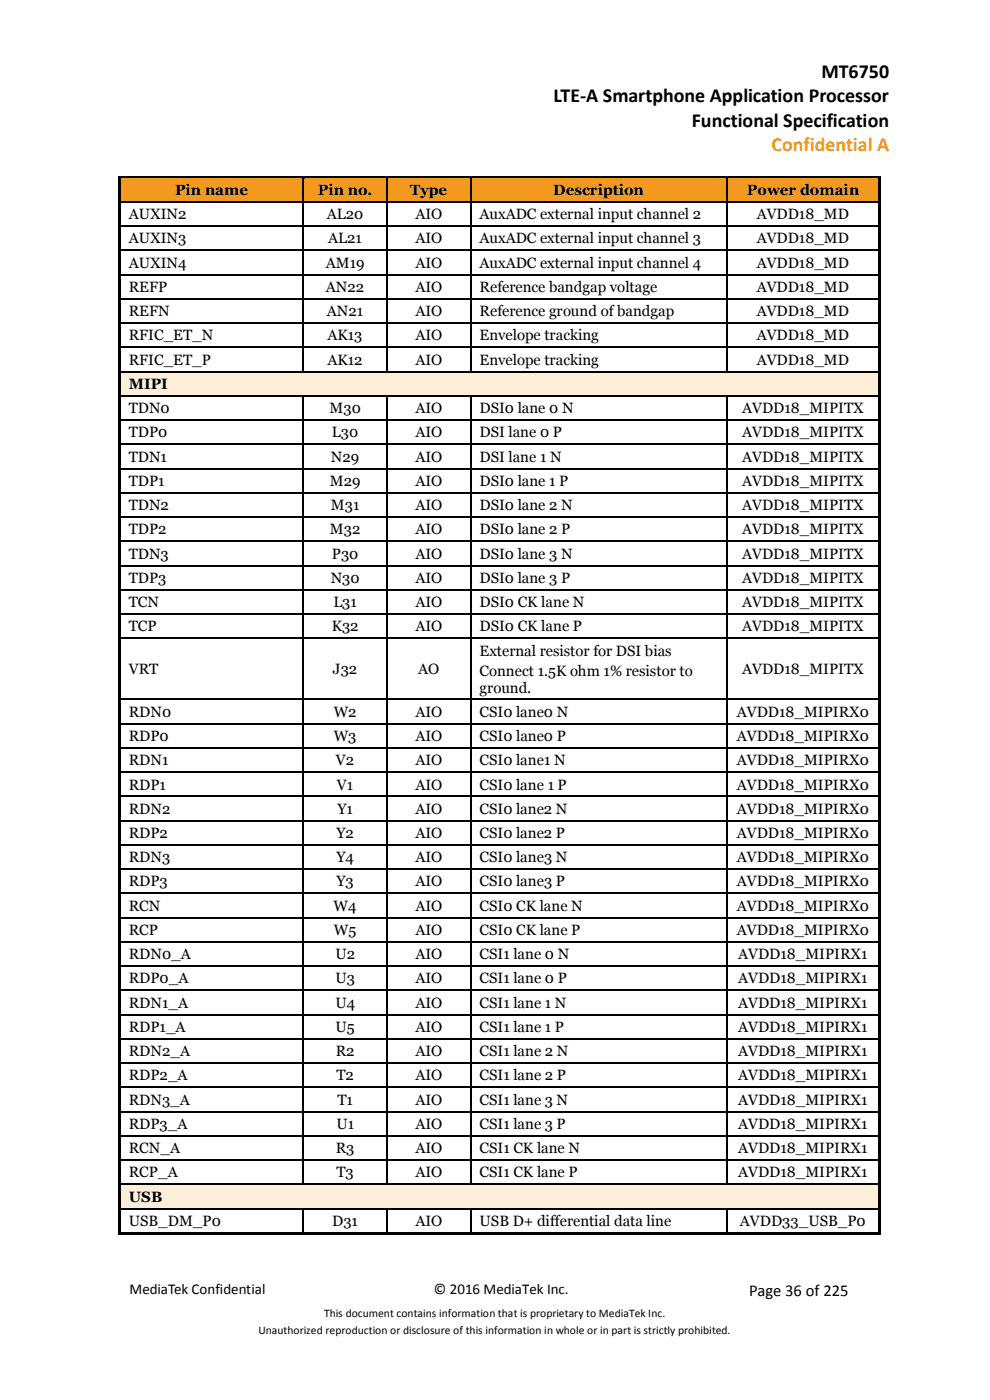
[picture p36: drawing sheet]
<svg xmlns="http://www.w3.org/2000/svg" width="210mm" height="297mm" viewBox="0 0 210 297" stroke-linecap="round" stroke-linejoin="round" font-family="sans-serif">
<defs><g id="words">
<g font-size="4.2">
<text x="174.2" y="16.5">MT6750</text>
<text x="117.4" y="21.7">LTE-A Smartphone Application Processor</text>
<text x="146.8" y="26.9">Functional Specification</text>
</g>
<text font-size="4.2" fill="#f39a1e" x="163.7" y="32.1">Confidential A</text>
<text font-size="3.5" x="159" y="275">Page 36 of 225</text>
<g font-size="3.2">
<text x="37.1" y="41.4">Pin name</text>
<text x="67.4" y="41.4">Pin no.</text>
<text x="87" y="41.4">Type</text>
<text x="117.4" y="41.4">Description</text>
<text x="158.4" y="41.4">Power domain</text>
<text x="27.3" y="46.5">AUXIN2</text>
<text x="69.3" y="46.5">AL20</text>
<text x="88.1" y="46.5">AIO</text>
<text x="101.7" y="46.5">AuxADC external input channel 2</text>
<text x="160.5" y="46.5">AVDD18_MD</text>
<text x="27.3" y="51.7">AUXIN3</text>
<text x="69.6" y="51.7">AL21</text>
<text x="88.1" y="51.7">AIO</text>
<text x="101.7" y="51.7">AuxADC external input channel 3</text>
<text x="160.5" y="51.7">AVDD18_MD</text>
<text x="27.3" y="56.8">AUXIN4</text>
<text x="69.1" y="56.8">AM19</text>
<text x="88.1" y="56.8">AIO</text>
<text x="101.7" y="56.8">AuxADC external input channel 4</text>
<text x="160.5" y="56.8">AVDD18_MD</text>
<text x="27.3" y="61.9">REFP</text>
<text x="69.1" y="61.9">AN22</text>
<text x="88.1" y="61.9">AIO</text>
<text x="101.7" y="61.9">Reference bandgap voltage</text>
<text x="160.5" y="61.9">AVDD18_MD</text>
<text x="27.3" y="67.1">REFN</text>
<text x="69.4" y="67.1">AN21</text>
<text x="88.1" y="67.1">AIO</text>
<text x="101.7" y="67.1">Reference ground ofbandgap</text>
<text x="160.5" y="67.1">AVDD18_MD</text>
<text x="27.3" y="72.2">RFIC_ET_N</text>
<text x="27.3" y="77.4">RFIC_ET_P</text>
<text x="69.5" y="72.2">AK13</text>
<text x="69.5" y="77.4">AK12</text>
<text x="88.1" y="72.2">AIO</text>
<text x="88.1" y="77.4">AIO</text>
<text x="101.7" y="72.2">Envelope tracking</text>
<text x="101.7" y="77.4">Envelope tracking</text>
<text x="160.5" y="72.2">AVDD18_MD</text>
<text x="160.5" y="77.4">AVDD18_MD</text>
<text x="27.3" y="82.5">MIPI</text>
<text x="27.3" y="87.6">TDN0</text>
<text x="69.9" y="87.6">M30</text>
<text x="88.1" y="87.6">AIO</text>
<text x="101.7" y="87.6">DSI0 lane 0 N</text>
<text x="157.4" y="87.6">AVDD18_MIPITX</text>
<text x="27.3" y="92.8">TDP0</text>
<text x="70.4" y="92.8">L30</text>
<text x="88.1" y="92.8">AIO</text>
<text x="101.7" y="92.8">DSI lane 0 P</text>
<text x="157.4" y="92.8">AVDD18_MIPITX</text>
<text x="27.3" y="97.9">TDN1</text>
<text x="70.2" y="97.9">N29</text>
<text x="88.1" y="97.9">AIO</text>
<text x="101.7" y="97.9">DSI lane 1 N</text>
<text x="157.4" y="97.9">AVDD18_MIPITX</text>
<text x="27.3" y="103.1">TDP1</text>
<text x="70" y="103.1">M29</text>
<text x="88.1" y="103.1">AIO</text>
<text x="101.7" y="103.1">DSI0 lane 1 P</text>
<text x="157.4" y="103.1">AVDD18_MIPITX</text>
<text x="27.3" y="108.2">TDN2</text>
<text x="27.3" y="113.3">TDP2</text>
<text x="70" y="113.3">M32</text>
<text x="70.2" y="108.2">M31</text>
<text x="88.1" y="108.2">AIO</text>
<text x="88.1" y="113.3">AIO</text>
<text x="101.7" y="108.2">DSI0 lane 2 N</text>
<text x="101.7" y="113.3">DSI0 lane 2 P</text>
<text x="157.4" y="108.2">AVDD18_MIPITX</text>
<text x="157.4" y="113.3">AVDD18_MIPITX</text>
<text x="27.3" y="118.5">TDN3</text>
<text x="70.4" y="118.5">P30</text>
<text x="88.1" y="118.5">AIO</text>
<text x="101.7" y="118.5">DSI0 lane 3 N</text>
<text x="157.4" y="118.5">AVDD18_MIPITX</text>
<text x="27.3" y="123.6">TDP3</text>
<text x="70.2" y="123.6">N30</text>
<text x="88.1" y="123.6">AIO</text>
<text x="101.7" y="123.6">DSI0 lane 3 P</text>
<text x="157.4" y="123.6">AVDD18_MIPITX</text>
<text x="27.3" y="128.8">TCN</text>
<text x="70.7" y="128.8">L31</text>
<text x="88.1" y="128.8">AIO</text>
<text x="101.7" y="128.8">DSI0 CK lane N</text>
<text x="157.4" y="128.8">AVDD18_MIPITX</text>
<text x="27.3" y="133.9">TCP</text>
<text x="70.4" y="133.9">K32</text>
<text x="88.1" y="133.9">AIO</text>
<text x="101.7" y="133.9">DSI0 CK lane P</text>
<text x="157.4" y="133.9">AVDD18_MIPITX</text>
<text x="27.3" y="143">VRT</text>
<text x="70.6" y="143">J32</text>
<text x="88.7" y="143">AO</text>
<text x="101.7" y="139.1">External resistor for DSI bias</text>
<text x="101.7" y="143.3">Connect 1.5K ohm 1% resistor to</text>
<text x="157.4" y="143">AVDD18_MIPITX</text>
<text x="101.7" y="146.9">ground.</text>
<text x="27.3" y="152.1">RDN0</text>
<text x="70.8" y="152.1">W2</text>
<text x="88.1" y="152.1">AIO</text>
<text x="101.7" y="152.1">CSI0 lane0 N</text>
<text x="156.3" y="152.1">AVDD18_MIPIRX0</text>
<text x="27.3" y="157.2">RDP0</text>
<text x="70.8" y="157.2">W3</text>
<text x="88.1" y="157.2">AIO</text>
<text x="101.7" y="157.2">CSI0 lane0 P</text>
<text x="156.3" y="157.2">AVDD18_MIPIRX0</text>
<text x="27.3" y="162.4">RDN1</text>
<text x="27.3" y="167.5">RDP1</text>
<text x="71.3" y="162.3">V2</text>
<text x="71.5" y="167.5">V1</text>
<text x="88.1" y="162.4">AIO</text>
<text x="88.1" y="167.5">AIO</text>
<text x="101.7" y="162.4">CSI0 lane1 N</text>
<text x="101.7" y="167.5">CSI0 lane 1 P</text>
<text x="156.3" y="162.4">AVDD18_MIPIRX0</text>
<text x="156.3" y="167.5">AVDD18_MIPIRX0</text>
<text x="27.3" y="172.7">RDN2</text>
<text x="71.6" y="172.6">Y1</text>
<text x="88.1" y="172.7">AIO</text>
<text x="101.7" y="172.7">CSI0 lane2 N</text>
<text x="156.3" y="172.7">AVDD18_MIPIRX0</text>
<text x="27.3" y="177.8">RDP2</text>
<text x="71.3" y="177.8">Y2</text>
<text x="88.1" y="177.8">AIO</text>
<text x="101.7" y="177.8">CSI0 lane2 P</text>
<text x="156.3" y="177.8">AVDD18_MIPIRX0</text>
<text x="27.3" y="182.9">RDN3</text>
<text x="71.3" y="182.9">Y4</text>
<text x="88.1" y="182.9">AIO</text>
<text x="101.7" y="182.9">CSI0 lane3 N</text>
<text x="156.3" y="182.9">AVDD18_MIPIRX0</text>
<text x="27.3" y="188.1">RDP3</text>
<text x="71.3" y="188.1">Y3</text>
<text x="88.1" y="188.1">AIO</text>
<text x="101.7" y="188.1">CSI0 lane3 P</text>
<text x="156.3" y="188.1">AVDD18_MIPIRX0</text>
<text x="27.3" y="193.2">RCN</text>
<text x="70.8" y="193.2">W4</text>
<text x="88.1" y="193.2">AIO</text>
<text x="101.7" y="193.2">CSI0 CK lane N</text>
<text x="156.3" y="193.2">AVDD18_MIPIRX0</text>
<text x="27.3" y="198.4">RCP</text>
<text x="27.3" y="203.5">RDN0_A</text>
<text x="70.8" y="198.4">W5</text>
<text x="71.1" y="203.5">U2</text>
<text x="88.1" y="198.4">AIO</text>
<text x="88.1" y="203.5">AIO</text>
<text x="101.7" y="198.4">CSI0 CK lane P</text>
<text x="101.7" y="203.5">CSI1 lane 0 N</text>
<text x="156.3" y="198.4">AVDD18_MIPIRX0</text>
<text x="156.6" y="203.5">AVDD18_MIPIRX1</text>
<text x="27.3" y="208.6">RDP0_A</text>
<text x="71.1" y="208.6">U3</text>
<text x="88.1" y="208.6">AIO</text>
<text x="101.7" y="208.6">CSI1 lane 0 P</text>
<text x="156.6" y="208.6">AVDD18_MIPIRX1</text>
<text x="27.3" y="213.8">RDN1_A</text>
<text x="71.1" y="213.8">U4</text>
<text x="88.1" y="213.8">AIO</text>
<text x="101.7" y="213.8">CSI1 lane 1 N</text>
<text x="156.6" y="213.8">AVDD18_MIPIRX1</text>
<text x="27.3" y="218.9">RDP1_A</text>
<text x="71.2" y="218.9">U5</text>
<text x="88.1" y="218.9">AIO</text>
<text x="101.7" y="218.9">CSI1 lane 1 P</text>
<text x="156.6" y="218.9">AVDD18_MIPIRX1</text>
<text x="27.3" y="224.1">RDN2_A</text>
<text x="71.2" y="224.1">R2</text>
<text x="88.1" y="224.1">AIO</text>
<text x="101.7" y="224.1">CSI1 lane 2 N</text>
<text x="156.6" y="224.1">AVDD18_MIPIRX1</text>
<text x="27.3" y="229.2">RDP2_A</text>
<text x="71.3" y="229.2">T2</text>
<text x="88.1" y="229.2">AIO</text>
<text x="101.7" y="229.2">CSI1 lane 2 P</text>
<text x="156.6" y="229.2">AVDD18_MIPIRX1</text>
<text x="27.3" y="234.4">RDN3_A</text>
<text x="27.3" y="239.5">RDP3_A</text>
<text x="71.3" y="239.5">U1</text>
<text x="71.6" y="234.4">T1</text>
<text x="88.1" y="234.4">AIO</text>
<text x="88.1" y="239.5">AIO</text>
<text x="101.7" y="234.4">CSI1 lane 3 N</text>
<text x="101.7" y="239.5">CSI1 lane 3 P</text>
<text x="156.6" y="234.4">AVDD18_MIPIRX1</text>
<text x="156.6" y="239.5">AVDD18_MIPIRX1</text>
<text x="27.3" y="244.6">RCN_A</text>
<text x="71.2" y="244.6">R3</text>
<text x="88.1" y="244.6">AIO</text>
<text x="101.7" y="244.6">CSI1 CK lane N</text>
<text x="156.6" y="244.6">AVDD18_MIPIRX1</text>
<text x="27.3" y="249.8">RCP_A</text>
<text x="71.3" y="249.8">T3</text>
<text x="88.1" y="249.8">AIO</text>
<text x="101.7" y="249.8">CSI1 CK lane P</text>
<text x="156.6" y="249.8">AVDD18_MIPIRX1</text>
<text x="27.3" y="254.9">USB</text>
<text x="27.3" y="260.1">USB_DM_P0</text>
<text x="70.5" y="260">D31</text>
<text x="88.1" y="260.1">AIO</text>
<text x="101.7" y="260.1">USB D+ differential data line</text>
<text x="157" y="260.1">AVDD33_USB_P0</text>
<text x="27.5" y="274.6">MediaTek Confidential</text>
<text x="92.1" y="274.6">© 2016 MediaTek Inc.</text>
</g>
<g font-size="2.5">
<text x="68.8" y="279.3">This document contains information that is proprietary to MediaTek Inc.</text>
<text x="54.8" y="283.1">Unauthorized reproduction or disclosure of this information in whole or in part is strictly prohibited.</text>
</g>
</g></defs>
<g fill="#f39a1e">
<path d="M25.7 37.9h1.6v4.8h-1.6z" fill-rule="evenodd"/>
<path d="M62.5 37.9h1.7v4.8h-1.7z" fill-rule="evenodd"/>
<path d="M27.3 37.9h35.2v4.8h-35.2z" fill-rule="evenodd"/>
<path d="M64.5 37.9h1.8v4.8h-1.8z" fill-rule="evenodd"/>
<path d="M80.2 37.9h1.8v4.8h-1.8z" fill-rule="evenodd"/>
<path d="M66.3 37.9h13.9v4.8h-13.9z" fill-rule="evenodd"/>
<path d="M82.2 37.9h1.8v4.8h-1.8z" fill-rule="evenodd"/>
<path d="M97.9 37.9h1.8v4.8h-1.8z" fill-rule="evenodd"/>
<path d="M84 37.9h13.9v4.8h-13.9z" fill-rule="evenodd"/>
<path d="M100 37.9h1.7v4.8h-1.7z" fill-rule="evenodd"/>
<path d="M152.3 37.9h1.7v4.8h-1.7z" fill-rule="evenodd"/>
<path d="M101.7 37.9h50.6v4.8h-50.6z" fill-rule="evenodd"/>
<path d="M154.3 37.9h1.8v4.8h-1.8z" fill-rule="evenodd"/>
<path d="M184.7 37.9h1.6v4.8h-1.6z" fill-rule="evenodd"/>
<path d="M156.1 37.9h28.6v4.8h-28.6z" fill-rule="evenodd"/>
</g>
<g fill="#000">
<path d="M25.2 37.3h.5v.6h-.5z" fill-rule="evenodd"/>
<path d="M25.2 37.3h.5v.5h-.5z" fill-rule="evenodd"/>
<path d="M25.7 37.3h38.5v.5h-38.5z" fill-rule="evenodd"/>
</g>
<path d="M25.7 37.8h38.5" fill="none" stroke="#f39a1e" stroke-width=".21"/>
<path d="M64.5 37.8l.2 .1z" fill-rule="evenodd" fill="#f39a1e"/>
<g fill="#000">
<path d="M64.2 37.8l.3 .1z" fill-rule="evenodd"/>
<path d="M64.2 37.3h.5v.5h-.5z" fill-rule="evenodd"/>
<path d="M64.7 37.3h17.3v.5h-17.3z" fill-rule="evenodd"/>
</g>
<path d="M64.7 37.8h17.3" fill="none" stroke="#f39a1e" stroke-width=".21"/>
<path d="M82.2 37.8l.3 .1z" fill-rule="evenodd" fill="#f39a1e"/>
<g fill="#000">
<path d="M82 37.8l.2 .1z" fill-rule="evenodd"/>
<path d="M82 37.3h.5v.5h-.5z" fill-rule="evenodd"/>
<path d="M82.5 37.3h17.2v.5h-17.2z" fill-rule="evenodd"/>
</g>
<path d="M82.5 37.8h17.2" fill="none" stroke="#f39a1e" stroke-width=".21"/>
<path d="M100 37.8l.2 .1z" fill-rule="evenodd" fill="#f39a1e"/>
<g fill="#000">
<path d="M99.7 37.8l.3 .1z" fill-rule="evenodd"/>
<path d="M99.7 37.3h.5v.5h-.5z" fill-rule="evenodd"/>
<path d="M100.2 37.3h53.8v.5h-53.8z" fill-rule="evenodd"/>
</g>
<path d="M100.2 37.8h53.8" fill="none" stroke="#f39a1e" stroke-width=".21"/>
<path d="M154.3 37.8l.3 .1z" fill-rule="evenodd" fill="#f39a1e"/>
<g fill="#000">
<path d="M154 37.8l.3 .1z" fill-rule="evenodd"/>
<path d="M154 37.3h.6v.5h-.6z" fill-rule="evenodd"/>
<path d="M154.6 37.3h31.7v.5h-31.7z" fill-rule="evenodd"/>
<path d="M186.3 37.3h.5v.6h-.5z" fill-rule="evenodd"/>
<path d="M186.3 37.3h.5v.5h-.5z" fill-rule="evenodd"/>
<path d="M25.2 37.9h.5v4.8h-.5z" fill-rule="evenodd"/>
<path d="M25.2 42.7h.5v.3h-.5z" fill-rule="evenodd"/>
<path d="M25.2 43h.5v4.9h-.5z" fill-rule="evenodd"/>
<path d="M25.2 47.9h.5v.2h-.5z" fill-rule="evenodd"/>
<path d="M25.2 48.1h.5v4.9h-.5z" fill-rule="evenodd"/>
<path d="M25.2 53h.5v.3h-.5z" fill-rule="evenodd"/>
<path d="M25.2 53.3h.5v4.9h-.5z" fill-rule="evenodd"/>
<path d="M25.2 58.2h.5v.2h-.5z" fill-rule="evenodd"/>
<path d="M64.2 42.7h.3v.3h-.3z" fill-rule="evenodd"/>
<path d="M64.2 47.9h.3v.2h-.3z" fill-rule="evenodd"/>
<path d="M64.2 53h.3v.3h-.3z" fill-rule="evenodd"/>
<path d="M64.2 58.2h.3v.2h-.3z" fill-rule="evenodd"/>
<path d="M82 42.7h.2v.3h-.2z" fill-rule="evenodd"/>
<path d="M82 47.9h.2v.2h-.2z" fill-rule="evenodd"/>
<path d="M82 53h.2v.3h-.2z" fill-rule="evenodd"/>
<path d="M82 58.2h.2v.2h-.2z" fill-rule="evenodd"/>
<path d="M99.7 42.7h.3v.3h-.3z" fill-rule="evenodd"/>
<path d="M99.7 47.9h.3v.2h-.3z" fill-rule="evenodd"/>
<path d="M99.7 53h.3v.3h-.3z" fill-rule="evenodd"/>
<path d="M99.7 58.2h.3v.2h-.3z" fill-rule="evenodd"/>
<path d="M154 42.7h.3v.3h-.3z" fill-rule="evenodd"/>
<path d="M154 47.9h.3v.2h-.3z" fill-rule="evenodd"/>
<path d="M154 53h.3v.3h-.3z" fill-rule="evenodd"/>
<path d="M154 58.2h.3v.2h-.3z" fill-rule="evenodd"/>
<path d="M186.3 37.9h.5v4.8h-.5z" fill-rule="evenodd"/>
<path d="M186.3 42.7h.5v.3h-.5z" fill-rule="evenodd"/>
<path d="M186.3 43h.5v4.9h-.5z" fill-rule="evenodd"/>
<path d="M186.3 47.9h.5v.2h-.5z" fill-rule="evenodd"/>
<path d="M186.3 48.1h.5v4.9h-.5z" fill-rule="evenodd"/>
<path d="M186.3 53h.5v.3h-.5z" fill-rule="evenodd"/>
<path d="M186.3 53.3h.5v4.9h-.5z" fill-rule="evenodd"/>
<path d="M186.3 58.2h.5v.2h-.5z" fill-rule="evenodd"/>
<path d="M25.2 58.4h.5v4.9h-.5z" fill-rule="evenodd"/>
<path d="M25.2 63.3h.5v.2h-.5z" fill-rule="evenodd"/>
<path d="M25.2 63.5h.5v4.9h-.5z" fill-rule="evenodd"/>
<path d="M25.2 68.4h.5v.3h-.5z" fill-rule="evenodd"/>
<path d="M25.2 68.7h.5v4.9h-.5z" fill-rule="evenodd"/>
<path d="M25.2 73.6h.5v.2h-.5z" fill-rule="evenodd"/>
<path d="M25.2 73.8h.5v4.9h-.5z" fill-rule="evenodd"/>
<path d="M64.2 63.3h.3v.2h-.3z" fill-rule="evenodd"/>
<path d="M64.2 68.4h.3v.3h-.3z" fill-rule="evenodd"/>
<path d="M64.2 73.6h.3v.2h-.3z" fill-rule="evenodd"/>
<path d="M82 63.3h.2v.2h-.2z" fill-rule="evenodd"/>
<path d="M82 68.4h.2v.3h-.2z" fill-rule="evenodd"/>
<path d="M82 73.6h.2v.2h-.2z" fill-rule="evenodd"/>
<path d="M99.7 63.3h.3v.2h-.3z" fill-rule="evenodd"/>
<path d="M99.7 68.4h.3v.3h-.3z" fill-rule="evenodd"/>
<path d="M99.7 73.6h.3v.2h-.3z" fill-rule="evenodd"/>
<path d="M154 63.3h.3v.2h-.3z" fill-rule="evenodd"/>
<path d="M154 68.4h.3v.3h-.3z" fill-rule="evenodd"/>
<path d="M154 73.6h.3v.2h-.3z" fill-rule="evenodd"/>
<path d="M186.3 58.4h.5v4.9h-.5z" fill-rule="evenodd"/>
<path d="M186.3 63.3h.5v.2h-.5z" fill-rule="evenodd"/>
<path d="M186.3 63.5h.5v4.9h-.5z" fill-rule="evenodd"/>
<path d="M186.3 68.4h.5v.3h-.5z" fill-rule="evenodd"/>
<path d="M186.3 68.7h.5v4.9h-.5z" fill-rule="evenodd"/>
<path d="M186.3 73.6h.5v.2h-.5z" fill-rule="evenodd"/>
<path d="M186.3 73.8h.5v4.9h-.5z" fill-rule="evenodd"/>
</g>
<path d="M154.6 37.8h31.7" fill="none" stroke="#f39a1e" stroke-width=".21"/>
<g fill="none" stroke="#000" stroke-width=".25">
<path d="M64.4 37.9v4.8M82.1 37.9v4.8M99.8 37.9v4.8M154.2 37.9v4.8M25.7 42.8h38.5M25.7 48h38.5M25.7 53.1h38.5M25.7 58.3h38.5M64.4 43v4.9M64.4 48.1v4.9M64.4 53.3v4.9M64.4 58.4v4.9"/>
<path d="M64.5 42.8h17.5M64.5 48h17.5M64.5 53.1h17.5M64.5 58.3h17.5M82.1 43v4.9M82.1 48.1v4.9M82.1 53.3v4.9M82.1 58.4v4.9M82.2 42.8h17.5M82.2 48h17.5M82.2 53.1h17.5M82.2 58.3h17.5"/>
<path d="M99.8 43v4.9M99.8 48.1v4.9M99.8 53.3v4.9M99.8 58.4v4.9M100 42.8h54M100 48h54M100 53.1h54M100 58.3h54M154.2 43v4.9M154.2 48.1v4.9M154.2 53.3v4.9M154.2 58.4v4.9"/>
<path d="M154.3 42.8h32M154.3 48h32M154.3 53.1h32M154.3 58.3h32M25.7 63.4h38.5M25.7 68.5h38.5M25.7 73.7h38.5M64.4 63.5v4.9M64.4 68.7v4.9M64.4 73.8v4.9M64.5 63.4h17.5M64.5 68.5h17.5"/>
<path d="M64.5 73.7h17.5M82.1 63.5v4.9M82.1 68.7v4.9M82.1 73.8v4.9M82.2 63.4h17.5M82.2 68.5h17.5M82.2 73.7h17.5M99.8 63.5v4.9M99.8 68.7v4.9M99.8 73.8v4.9M100 63.4h54M100 68.5h54"/>
<path d="M100 73.7h54M154.2 63.5v4.9M154.2 68.7v4.9M154.2 73.8v4.9M154.3 63.4h32M154.3 68.5h32M154.3 73.7h32"/>
</g>
<g fill="#fdeed7">
<path d="M25.7 79h1.6v4.9h-1.6z" fill-rule="evenodd"/>
<path d="M184.7 79h1.6v4.9h-1.6z" fill-rule="evenodd"/>
<path d="M27.3 79h157.3v4.9h-157.3z" fill-rule="evenodd"/>
</g>
<g fill="#000">
<path d="M25.2 78.7h.5v.3h-.5z" fill-rule="evenodd"/>
<path d="M64.2 78.7h.3v.3h-.3z" fill-rule="evenodd"/>
<path d="M82 78.7h.2v.3h-.2z" fill-rule="evenodd"/>
<path d="M99.7 78.7h.3v.3h-.3z" fill-rule="evenodd"/>
<path d="M154 78.7h.3v.3h-.3z" fill-rule="evenodd"/>
<path d="M186.3 78.7h.5v.3h-.5z" fill-rule="evenodd"/>
<path d="M25.2 79h.5v4.9h-.5z" fill-rule="evenodd"/>
<path d="M25.2 83.9h.5v.2h-.5z" fill-rule="evenodd"/>
<path d="M25.2 84.1h.5v4.9h-.5z" fill-rule="evenodd"/>
<path d="M25.2 89h.5v.2h-.5z" fill-rule="evenodd"/>
<path d="M25.2 89.2h.5v5h-.5z" fill-rule="evenodd"/>
<path d="M25.2 94.2h.5v.2h-.5z" fill-rule="evenodd"/>
<path d="M25.2 94.4h.5v4.9h-.5z" fill-rule="evenodd"/>
<path d="M25.2 99.3h.5v.2h-.5z" fill-rule="evenodd"/>
<path d="M64.2 83.9h.3v.2h-.3z" fill-rule="evenodd"/>
<path d="M64.2 89h.3v.2h-.3z" fill-rule="evenodd"/>
<path d="M64.2 94.2h.3v.2h-.3z" fill-rule="evenodd"/>
<path d="M64.2 99.3h.3v.2h-.3z" fill-rule="evenodd"/>
<path d="M82 83.9h.2v.2h-.2z" fill-rule="evenodd"/>
<path d="M82 89h.2v.2h-.2z" fill-rule="evenodd"/>
<path d="M82 94.2h.2v.2h-.2z" fill-rule="evenodd"/>
<path d="M82 99.3h.2v.2h-.2z" fill-rule="evenodd"/>
<path d="M99.7 83.9h.3v.2h-.3z" fill-rule="evenodd"/>
<path d="M99.7 89h.3v.2h-.3z" fill-rule="evenodd"/>
<path d="M99.7 94.2h.3v.2h-.3z" fill-rule="evenodd"/>
<path d="M99.7 99.3h.3v.2h-.3z" fill-rule="evenodd"/>
<path d="M154 83.9h.3v.2h-.3z" fill-rule="evenodd"/>
<path d="M154 89h.3v.2h-.3z" fill-rule="evenodd"/>
<path d="M154 94.2h.3v.2h-.3z" fill-rule="evenodd"/>
<path d="M154 99.3h.3v.2h-.3z" fill-rule="evenodd"/>
<path d="M186.3 79h.5v4.9h-.5z" fill-rule="evenodd"/>
<path d="M186.3 83.9h.5v.2h-.5z" fill-rule="evenodd"/>
<path d="M186.3 84.1h.5v4.9h-.5z" fill-rule="evenodd"/>
<path d="M186.3 89h.5v.2h-.5z" fill-rule="evenodd"/>
<path d="M186.3 89.2h.5v5h-.5z" fill-rule="evenodd"/>
<path d="M186.3 94.2h.5v.2h-.5z" fill-rule="evenodd"/>
<path d="M186.3 94.4h.5v4.9h-.5z" fill-rule="evenodd"/>
<path d="M186.3 99.3h.5v.2h-.5z" fill-rule="evenodd"/>
<path d="M25.2 99.5h.5v5h-.5z" fill-rule="evenodd"/>
<path d="M25.2 104.5h.5v.2h-.5z" fill-rule="evenodd"/>
<path d="M25.2 104.7h.5v4.9h-.5z" fill-rule="evenodd"/>
<path d="M25.2 109.6h.5v.2h-.5z" fill-rule="evenodd"/>
<path d="M25.2 109.8h.5v4.9h-.5z" fill-rule="evenodd"/>
<path d="M25.2 114.7h.5v.3h-.5z" fill-rule="evenodd"/>
<path d="M25.2 115h.5v4.9h-.5z" fill-rule="evenodd"/>
<path d="M64.2 104.5h.3v.2h-.3z" fill-rule="evenodd"/>
<path d="M64.2 109.6h.3v.2h-.3z" fill-rule="evenodd"/>
<path d="M64.2 114.7h.3v.3h-.3z" fill-rule="evenodd"/>
<path d="M82 104.5h.2v.2h-.2z" fill-rule="evenodd"/>
<path d="M82 109.6h.2v.2h-.2z" fill-rule="evenodd"/>
<path d="M82 114.7h.2v.3h-.2z" fill-rule="evenodd"/>
<path d="M99.7 104.5h.3v.2h-.3z" fill-rule="evenodd"/>
<path d="M99.7 109.6h.3v.2h-.3z" fill-rule="evenodd"/>
<path d="M99.7 114.7h.3v.3h-.3z" fill-rule="evenodd"/>
<path d="M154 104.5h.3v.2h-.3z" fill-rule="evenodd"/>
<path d="M154 109.6h.3v.2h-.3z" fill-rule="evenodd"/>
<path d="M154 114.7h.3v.3h-.3z" fill-rule="evenodd"/>
<path d="M186.3 99.5h.5v5h-.5z" fill-rule="evenodd"/>
<path d="M186.3 104.5h.5v.2h-.5z" fill-rule="evenodd"/>
<path d="M186.3 104.7h.5v4.9h-.5z" fill-rule="evenodd"/>
<path d="M186.3 109.6h.5v.2h-.5z" fill-rule="evenodd"/>
<path d="M186.3 109.8h.5v4.9h-.5z" fill-rule="evenodd"/>
<path d="M186.3 114.7h.5v.3h-.5z" fill-rule="evenodd"/>
<path d="M186.3 115h.5v4.9h-.5z" fill-rule="evenodd"/>
<path d="M25.2 119.9h.5v.2h-.5z" fill-rule="evenodd"/>
<path d="M25.2 120.1h.5v4.9h-.5z" fill-rule="evenodd"/>
<path d="M25.2 125h.5v.3h-.5z" fill-rule="evenodd"/>
<path d="M25.2 125.3h.5v4.9h-.5z" fill-rule="evenodd"/>
<path d="M25.2 130.2h.5v.2h-.5z" fill-rule="evenodd"/>
<path d="M25.2 130.4h.5v4.9h-.5z" fill-rule="evenodd"/>
<path d="M25.2 135.3h.5v.3h-.5z" fill-rule="evenodd"/>
<path d="M64.2 119.9h.3v.2h-.3z" fill-rule="evenodd"/>
<path d="M64.2 125h.3v.3h-.3z" fill-rule="evenodd"/>
<path d="M64.2 130.2h.3v.2h-.3z" fill-rule="evenodd"/>
<path d="M64.2 135.3h.3v.3h-.3z" fill-rule="evenodd"/>
<path d="M82 119.9h.2v.2h-.2z" fill-rule="evenodd"/>
<path d="M82 125h.2v.3h-.2z" fill-rule="evenodd"/>
<path d="M82 130.2h.2v.2h-.2z" fill-rule="evenodd"/>
<path d="M82 135.3h.2v.3h-.2z" fill-rule="evenodd"/>
<path d="M99.7 119.9h.3v.2h-.3z" fill-rule="evenodd"/>
<path d="M99.7 125h.3v.3h-.3z" fill-rule="evenodd"/>
<path d="M99.7 130.2h.3v.2h-.3z" fill-rule="evenodd"/>
<path d="M99.7 135.3h.3v.3h-.3z" fill-rule="evenodd"/>
<path d="M154 119.9h.3v.2h-.3z" fill-rule="evenodd"/>
<path d="M154 125h.3v.3h-.3z" fill-rule="evenodd"/>
<path d="M154 130.2h.3v.2h-.3z" fill-rule="evenodd"/>
<path d="M154 135.3h.3v.3h-.3z" fill-rule="evenodd"/>
<path d="M186.3 119.9h.5v.2h-.5z" fill-rule="evenodd"/>
<path d="M186.3 120.1h.5v4.9h-.5z" fill-rule="evenodd"/>
<path d="M186.3 125h.5v.3h-.5z" fill-rule="evenodd"/>
<path d="M186.3 125.3h.5v4.9h-.5z" fill-rule="evenodd"/>
<path d="M186.3 130.2h.5v.2h-.5z" fill-rule="evenodd"/>
<path d="M186.3 130.4h.5v4.9h-.5z" fill-rule="evenodd"/>
<path d="M186.3 135.3h.5v.3h-.5z" fill-rule="evenodd"/>
<path d="M25.2 135.6h.5v12.7h-.5z" fill-rule="evenodd"/>
<path d="M25.2 148.3h.5v.2h-.5z" fill-rule="evenodd"/>
<path d="M25.2 148.5h.5v4.9h-.5z" fill-rule="evenodd"/>
<path d="M25.2 153.4h.5v.3h-.5z" fill-rule="evenodd"/>
<path d="M25.2 153.7h.5v4.9h-.5z" fill-rule="evenodd"/>
<path d="M25.2 158.6h.5v.2h-.5z" fill-rule="evenodd"/>
<path d="M64.2 148.3h.3v.2h-.3z" fill-rule="evenodd"/>
<path d="M64.2 153.4h.3v.3h-.3z" fill-rule="evenodd"/>
<path d="M64.2 158.6h.3v.2h-.3z" fill-rule="evenodd"/>
<path d="M82 148.3h.2v.2h-.2z" fill-rule="evenodd"/>
<path d="M82 153.4h.2v.3h-.2z" fill-rule="evenodd"/>
<path d="M82 158.6h.2v.2h-.2z" fill-rule="evenodd"/>
<path d="M99.7 148.3h.3v.2h-.3z" fill-rule="evenodd"/>
<path d="M99.7 153.4h.3v.3h-.3z" fill-rule="evenodd"/>
<path d="M99.7 158.6h.3v.2h-.3z" fill-rule="evenodd"/>
<path d="M154 148.3h.3v.2h-.3z" fill-rule="evenodd"/>
<path d="M154 153.4h.3v.3h-.3z" fill-rule="evenodd"/>
<path d="M154 158.6h.3v.2h-.3z" fill-rule="evenodd"/>
<path d="M186.3 135.6h.5v12.7h-.5z" fill-rule="evenodd"/>
<path d="M186.3 148.3h.5v.2h-.5z" fill-rule="evenodd"/>
<path d="M186.3 148.5h.5v4.9h-.5z" fill-rule="evenodd"/>
<path d="M186.3 153.4h.5v.3h-.5z" fill-rule="evenodd"/>
<path d="M186.3 153.7h.5v4.9h-.5z" fill-rule="evenodd"/>
<path d="M186.3 158.6h.5v.2h-.5z" fill-rule="evenodd"/>
<path d="M25.2 158.8h.5v4.9h-.5z" fill-rule="evenodd"/>
<path d="M25.2 163.7h.5v.3h-.5z" fill-rule="evenodd"/>
<path d="M25.2 164h.5v4.9h-.5z" fill-rule="evenodd"/>
<path d="M25.2 168.9h.5v.2h-.5z" fill-rule="evenodd"/>
<path d="M25.2 169.1h.5v4.9h-.5z" fill-rule="evenodd"/>
<path d="M25.2 174h.5v.3h-.5z" fill-rule="evenodd"/>
<path d="M25.2 174.3h.5v4.8h-.5z" fill-rule="evenodd"/>
<path d="M25.2 179.1h.5v.3h-.5z" fill-rule="evenodd"/>
<path d="M64.2 163.7h.3v.3h-.3z" fill-rule="evenodd"/>
<path d="M64.2 168.9h.3v.2h-.3z" fill-rule="evenodd"/>
<path d="M64.2 174h.3v.3h-.3z" fill-rule="evenodd"/>
<path d="M64.2 179.1h.3v.3h-.3z" fill-rule="evenodd"/>
<path d="M82 163.7h.2v.3h-.2z" fill-rule="evenodd"/>
<path d="M82 168.9h.2v.2h-.2z" fill-rule="evenodd"/>
<path d="M82 174h.2v.3h-.2z" fill-rule="evenodd"/>
<path d="M82 179.1h.2v.3h-.2z" fill-rule="evenodd"/>
<path d="M99.7 163.7h.3v.3h-.3z" fill-rule="evenodd"/>
<path d="M99.7 168.9h.3v.2h-.3z" fill-rule="evenodd"/>
<path d="M99.7 174h.3v.3h-.3z" fill-rule="evenodd"/>
<path d="M99.7 179.1h.3v.3h-.3z" fill-rule="evenodd"/>
<path d="M154 163.7h.3v.3h-.3z" fill-rule="evenodd"/>
<path d="M154 168.9h.3v.2h-.3z" fill-rule="evenodd"/>
<path d="M154 174h.3v.3h-.3z" fill-rule="evenodd"/>
<path d="M154 179.1h.3v.3h-.3z" fill-rule="evenodd"/>
<path d="M186.3 158.8h.5v4.9h-.5z" fill-rule="evenodd"/>
<path d="M186.3 163.7h.5v.3h-.5z" fill-rule="evenodd"/>
<path d="M186.3 164h.5v4.9h-.5z" fill-rule="evenodd"/>
<path d="M186.3 168.9h.5v.2h-.5z" fill-rule="evenodd"/>
<path d="M186.3 169.1h.5v4.9h-.5z" fill-rule="evenodd"/>
<path d="M186.3 174h.5v.3h-.5z" fill-rule="evenodd"/>
<path d="M186.3 174.3h.5v4.8h-.5z" fill-rule="evenodd"/>
<path d="M186.3 179.1h.5v.3h-.5z" fill-rule="evenodd"/>
<path d="M25.2 179.4h.5v4.9h-.5z" fill-rule="evenodd"/>
<path d="M25.2 184.3h.5v.3h-.5z" fill-rule="evenodd"/>
<path d="M25.2 184.6h.5v4.8h-.5z" fill-rule="evenodd"/>
<path d="M25.2 189.4h.5v.3h-.5z" fill-rule="evenodd"/>
<path d="M25.2 189.7h.5v4.9h-.5z" fill-rule="evenodd"/>
<path d="M25.2 194.6h.5v.2h-.5z" fill-rule="evenodd"/>
<path d="M25.2 194.8h.5v4.9h-.5z" fill-rule="evenodd"/>
<path d="M25.2 199.7h.5v.3h-.5z" fill-rule="evenodd"/>
<path d="M64.2 184.3h.3v.3h-.3z" fill-rule="evenodd"/>
<path d="M64.2 189.4h.3v.3h-.3z" fill-rule="evenodd"/>
<path d="M64.2 194.6h.3v.2h-.3z" fill-rule="evenodd"/>
<path d="M64.2 199.7h.3v.3h-.3z" fill-rule="evenodd"/>
<path d="M82 184.3h.2v.3h-.2z" fill-rule="evenodd"/>
<path d="M82 189.4h.2v.3h-.2z" fill-rule="evenodd"/>
<path d="M82 194.6h.2v.2h-.2z" fill-rule="evenodd"/>
<path d="M82 199.7h.2v.3h-.2z" fill-rule="evenodd"/>
<path d="M99.7 184.3h.3v.3h-.3z" fill-rule="evenodd"/>
<path d="M99.7 189.4h.3v.3h-.3z" fill-rule="evenodd"/>
<path d="M99.7 194.6h.3v.2h-.3z" fill-rule="evenodd"/>
<path d="M99.7 199.7h.3v.3h-.3z" fill-rule="evenodd"/>
<path d="M154 184.3h.3v.3h-.3z" fill-rule="evenodd"/>
<path d="M154 189.4h.3v.3h-.3z" fill-rule="evenodd"/>
<path d="M154 194.6h.3v.2h-.3z" fill-rule="evenodd"/>
<path d="M154 199.7h.3v.3h-.3z" fill-rule="evenodd"/>
<path d="M186.3 179.4h.5v4.9h-.5z" fill-rule="evenodd"/>
<path d="M186.3 184.3h.5v.3h-.5z" fill-rule="evenodd"/>
<path d="M186.3 184.6h.5v4.8h-.5z" fill-rule="evenodd"/>
<path d="M186.3 189.4h.5v.3h-.5z" fill-rule="evenodd"/>
<path d="M186.3 189.7h.5v4.9h-.5z" fill-rule="evenodd"/>
<path d="M186.3 194.6h.5v.2h-.5z" fill-rule="evenodd"/>
<path d="M186.3 194.8h.5v4.9h-.5z" fill-rule="evenodd"/>
<path d="M186.3 199.7h.5v.3h-.5z" fill-rule="evenodd"/>
<path d="M25.2 200h.5v4.9h-.5z" fill-rule="evenodd"/>
<path d="M25.2 204.9h.5v.2h-.5z" fill-rule="evenodd"/>
<path d="M25.2 205.1h.5v4.9h-.5z" fill-rule="evenodd"/>
<path d="M25.2 210h.5v.3h-.5z" fill-rule="evenodd"/>
<path d="M25.2 210.3h.5v4.9h-.5z" fill-rule="evenodd"/>
<path d="M25.2 215.2h.5v.2h-.5z" fill-rule="evenodd"/>
<path d="M64.2 204.9h.3v.2h-.3z" fill-rule="evenodd"/>
<path d="M64.2 210h.3v.3h-.3z" fill-rule="evenodd"/>
<path d="M64.2 215.2h.3v.2h-.3z" fill-rule="evenodd"/>
<path d="M82 204.9h.2v.2h-.2z" fill-rule="evenodd"/>
<path d="M82 210h.2v.3h-.2z" fill-rule="evenodd"/>
<path d="M82 215.2h.2v.2h-.2z" fill-rule="evenodd"/>
<path d="M99.7 204.9h.3v.2h-.3z" fill-rule="evenodd"/>
<path d="M99.7 210h.3v.3h-.3z" fill-rule="evenodd"/>
<path d="M99.7 215.2h.3v.2h-.3z" fill-rule="evenodd"/>
<path d="M154 204.9h.3v.2h-.3z" fill-rule="evenodd"/>
<path d="M154 210h.3v.3h-.3z" fill-rule="evenodd"/>
<path d="M154 215.2h.3v.2h-.3z" fill-rule="evenodd"/>
<path d="M186.3 200h.5v4.9h-.5z" fill-rule="evenodd"/>
<path d="M186.3 204.9h.5v.2h-.5z" fill-rule="evenodd"/>
<path d="M186.3 205.1h.5v4.9h-.5z" fill-rule="evenodd"/>
<path d="M186.3 210h.5v.3h-.5z" fill-rule="evenodd"/>
<path d="M186.3 210.3h.5v4.9h-.5z" fill-rule="evenodd"/>
<path d="M186.3 215.2h.5v.2h-.5z" fill-rule="evenodd"/>
<path d="M25.2 215.4h.5v4.9h-.5z" fill-rule="evenodd"/>
<path d="M25.2 220.3h.5v.2h-.5z" fill-rule="evenodd"/>
<path d="M25.2 220.5h.5v4.9h-.5z" fill-rule="evenodd"/>
<path d="M25.2 225.4h.5v.3h-.5z" fill-rule="evenodd"/>
<path d="M25.2 225.7h.5v4.9h-.5z" fill-rule="evenodd"/>
<path d="M25.2 230.6h.5v.2h-.5z" fill-rule="evenodd"/>
<path d="M25.2 230.8h.5v4.9h-.5z" fill-rule="evenodd"/>
<path d="M25.2 235.7h.5v.3h-.5z" fill-rule="evenodd"/>
<path d="M64.2 220.3h.3v.2h-.3z" fill-rule="evenodd"/>
<path d="M64.2 225.4h.3v.3h-.3z" fill-rule="evenodd"/>
<path d="M64.2 230.6h.3v.2h-.3z" fill-rule="evenodd"/>
<path d="M64.2 235.7h.3v.3h-.3z" fill-rule="evenodd"/>
<path d="M82 220.3h.2v.2h-.2z" fill-rule="evenodd"/>
<path d="M82 225.4h.2v.3h-.2z" fill-rule="evenodd"/>
<path d="M82 230.6h.2v.2h-.2z" fill-rule="evenodd"/>
<path d="M82 235.7h.2v.3h-.2z" fill-rule="evenodd"/>
<path d="M99.7 220.3h.3v.2h-.3z" fill-rule="evenodd"/>
<path d="M99.7 225.4h.3v.3h-.3z" fill-rule="evenodd"/>
<path d="M99.7 230.6h.3v.2h-.3z" fill-rule="evenodd"/>
<path d="M99.7 235.7h.3v.3h-.3z" fill-rule="evenodd"/>
<path d="M154 220.3h.3v.2h-.3z" fill-rule="evenodd"/>
<path d="M154 225.4h.3v.3h-.3z" fill-rule="evenodd"/>
<path d="M154 230.6h.3v.2h-.3z" fill-rule="evenodd"/>
<path d="M154 235.7h.3v.3h-.3z" fill-rule="evenodd"/>
<path d="M186.3 215.4h.5v4.9h-.5z" fill-rule="evenodd"/>
<path d="M186.3 220.3h.5v.2h-.5z" fill-rule="evenodd"/>
<path d="M186.3 220.5h.5v4.9h-.5z" fill-rule="evenodd"/>
<path d="M186.3 225.4h.5v.3h-.5z" fill-rule="evenodd"/>
<path d="M186.3 225.7h.5v4.9h-.5z" fill-rule="evenodd"/>
<path d="M186.3 230.6h.5v.2h-.5z" fill-rule="evenodd"/>
<path d="M186.3 230.8h.5v4.9h-.5z" fill-rule="evenodd"/>
<path d="M186.3 235.7h.5v.3h-.5z" fill-rule="evenodd"/>
<path d="M25.2 236h.5v4.9h-.5z" fill-rule="evenodd"/>
<path d="M25.2 240.9h.5v.2h-.5z" fill-rule="evenodd"/>
<path d="M25.2 241.1h.5v4.9h-.5z" fill-rule="evenodd"/>
<path d="M25.2 246h.5v.2h-.5z" fill-rule="evenodd"/>
<path d="M25.2 246.2h.5v5h-.5z" fill-rule="evenodd"/>
<path d="M64.2 240.9h.3v.2h-.3z" fill-rule="evenodd"/>
<path d="M64.2 246h.3v.2h-.3z" fill-rule="evenodd"/>
<path d="M82 240.9h.2v.2h-.2z" fill-rule="evenodd"/>
<path d="M82 246h.2v.2h-.2z" fill-rule="evenodd"/>
<path d="M99.7 240.9h.3v.2h-.3z" fill-rule="evenodd"/>
<path d="M99.7 246h.3v.2h-.3z" fill-rule="evenodd"/>
<path d="M154 240.9h.3v.2h-.3z" fill-rule="evenodd"/>
<path d="M154 246h.3v.2h-.3z" fill-rule="evenodd"/>
<path d="M186.3 236h.5v4.9h-.5z" fill-rule="evenodd"/>
<path d="M186.3 240.9h.5v.2h-.5z" fill-rule="evenodd"/>
<path d="M186.3 241.1h.5v4.9h-.5z" fill-rule="evenodd"/>
<path d="M186.3 246h.5v.2h-.5z" fill-rule="evenodd"/>
<path d="M186.3 246.2h.5v5h-.5z" fill-rule="evenodd"/>
</g>
<g fill="none" stroke="#000" stroke-width=".25">
<path d="M25.7 78.8h38.5M64.5 78.8h17.5M82.2 78.8h17.5M100 78.8h54M154.3 78.8h32M25.7 84h38.5M25.7 89.1h38.5M25.7 99.4h38.5M64.4 84.1v4.9M64.4 89.2v5M64.4 94.4v4.9M64.4 99.5v5"/>
<path d="M64.5 84h17.5M64.5 89.1h17.5M64.5 99.4h17.5M82.1 84.1v4.9M82.1 89.2v5M82.1 94.4v4.9M82.1 99.5v5M82.2 84h17.5M82.2 89.1h17.5M82.2 99.4h17.5M99.8 84.1v4.9M99.8 89.2v5"/>
<path d="M99.8 94.4v4.9M99.8 99.5v5M100 84h54M100 89.1h54M100 99.4h54M154.2 84.1v4.9M154.2 89.2v5M154.2 94.4v4.9M154.2 99.5v5M154.3 84h32M154.3 89.1h32M154.3 99.4h32"/>
<path d="M25.7 104.6h38.5M25.7 109.7h38.5M25.7 114.9h38.5M25.7 120h38.5M64.4 104.7v4.9M64.4 109.8v4.9M64.4 115v4.9M64.5 104.6h17.5M64.5 109.7h17.5M64.5 114.9h17.5M64.5 120h17.5M82.1 104.7v4.9"/>
<path d="M82.1 109.8v4.9M82.1 115v4.9M82.2 104.6h17.5M82.2 109.7h17.5M82.2 114.9h17.5M82.2 120h17.5M99.8 104.7v4.9M99.8 109.8v4.9M99.8 115v4.9M100 104.6h54M100 109.7h54M100 114.9h54"/>
<path d="M100 120h54M154.2 104.7v4.9M154.2 109.8v4.9M154.2 115v4.9M154.3 104.6h32M154.3 109.7h32M154.3 114.9h32M154.3 120h32M25.7 125.2h38.5M25.7 130.3h38.5M25.7 135.4h38.5M64.4 120.1v4.9"/>
<path d="M64.4 125.3v4.9M64.4 130.4v4.9M64.4 135.6v12.7M64.5 125.2h17.5M64.5 130.3h17.5M64.5 135.4h17.5M82.1 120.1v4.9M82.1 125.3v4.9M82.1 130.4v4.9M82.1 135.6v12.7M82.2 125.2h17.5M82.2 130.3h17.5"/>
<path d="M82.2 135.4h17.5M99.8 120.1v4.9M99.8 125.3v4.9M99.8 130.4v4.9M99.8 135.6v12.7M100 125.2h54M100 130.3h54M100 135.4h54M154.2 120.1v4.9M154.2 125.3v4.9M154.2 130.4v4.9M154.2 135.6v12.7"/>
<path d="M154.3 125.2h32M154.3 130.3h32M154.3 135.4h32M25.7 148.4h38.5M25.7 153.6h38.5M25.7 158.7h38.5M64.4 148.5v4.9M64.4 153.7v4.9M64.4 158.8v4.9M64.5 148.4h17.5M64.5 153.6h17.5M64.5 158.7h17.5"/>
<path d="M82.1 148.5v4.9M82.1 153.7v4.9M82.1 158.8v4.9M82.2 148.4h17.5M82.2 153.6h17.5M82.2 158.7h17.5M99.8 148.5v4.9M99.8 153.7v4.9M99.8 158.8v4.9M100 148.4h54M100 153.6h54M100 158.7h54"/>
<path d="M154.2 148.5v4.9M154.2 153.7v4.9M154.2 158.8v4.9M154.3 148.4h32M154.3 153.6h32M154.3 158.7h32M25.7 163.9h38.5M25.7 169h38.5M25.7 174.1h38.5M25.7 179.3h38.5M64.4 164v4.9M64.4 169.1v4.9"/>
<path d="M64.4 174.3v4.8M64.4 179.4v4.9M64.5 163.9h17.5M64.5 169h17.5M64.5 174.1h17.5M64.5 179.3h17.5M82.1 164v4.9M82.1 169.1v4.9M82.1 174.3v4.8M82.1 179.4v4.9M82.2 163.9h17.5M82.2 169h17.5"/>
<path d="M82.2 174.1h17.5M82.2 179.3h17.5M99.8 164v4.9M99.8 169.1v4.9M99.8 174.3v4.8M99.8 179.4v4.9M100 163.9h54M100 169h54M100 174.1h54M100 179.3h54M154.2 164v4.9M154.2 169.1v4.9"/>
<path d="M154.2 174.3v4.8M154.2 179.4v4.9M154.3 163.9h32M154.3 169h32M154.3 174.1h32M154.3 179.3h32M25.7 184.4h38.5M25.7 189.6h38.5M25.7 194.7h38.5M25.7 199.8h38.5M64.4 184.6v4.8M64.4 189.7v4.9"/>
<path d="M64.4 194.8v4.9M64.4 200v4.9M64.5 184.4h17.5M64.5 189.6h17.5M64.5 194.7h17.5M64.5 199.8h17.5M82.1 184.6v4.8M82.1 189.7v4.9M82.1 194.8v4.9M82.1 200v4.9M82.2 184.4h17.5M82.2 189.6h17.5"/>
<path d="M82.2 194.7h17.5M82.2 199.8h17.5M99.8 184.6v4.8M99.8 189.7v4.9M99.8 194.8v4.9M99.8 200v4.9M100 184.4h54M100 189.6h54M100 194.7h54M100 199.8h54M154.2 184.6v4.8M154.2 189.7v4.9"/>
<path d="M154.2 194.8v4.9M154.2 200v4.9M154.3 184.4h32M154.3 189.6h32M154.3 194.7h32M154.3 199.8h32M25.7 205h38.5M25.7 210.1h38.5M25.7 215.3h38.5M64.4 205.1v4.9M64.4 210.3v4.9M64.4 215.4v4.9"/>
<path d="M64.5 205h17.5M64.5 210.1h17.5M64.5 215.3h17.5M82.1 205.1v4.9M82.1 210.3v4.9M82.1 215.4v4.9M82.2 205h17.5M82.2 210.1h17.5M82.2 215.3h17.5M99.8 205.1v4.9M99.8 210.3v4.9M99.8 215.4v4.9"/>
<path d="M100 205h54M100 210.1h54M100 215.3h54M154.2 205.1v4.9M154.2 210.3v4.9M154.2 215.4v4.9M154.3 205h32M154.3 210.1h32M154.3 215.3h32M25.7 220.4h38.5M25.7 225.5h38.5M25.7 230.7h38.5"/>
<path d="M25.7 235.8h38.5M64.4 220.5v4.9M64.4 225.7v4.9M64.4 230.8v4.9M64.4 236v4.9M64.5 220.4h17.5M64.5 225.5h17.5M64.5 230.7h17.5M64.5 235.8h17.5M82.1 220.5v4.9M82.1 225.7v4.9M82.1 230.8v4.9"/>
<path d="M82.1 236v4.9M82.2 220.4h17.5M82.2 225.5h17.5M82.2 230.7h17.5M82.2 235.8h17.5M99.8 220.5v4.9M99.8 225.7v4.9M99.8 230.8v4.9M99.8 236v4.9M100 220.4h54M100 225.5h54M100 230.7h54"/>
<path d="M100 235.8h54M154.2 220.5v4.9M154.2 225.7v4.9M154.2 230.8v4.9M154.2 236v4.9M154.3 220.4h32M154.3 225.5h32M154.3 230.7h32M154.3 235.8h32M25.7 241h38.5M25.7 246.1h38.5M64.4 241.1v4.9"/>
<path d="M64.4 246.2v5M64.5 241h17.5M64.5 246.1h17.5M82.1 241.1v4.9M82.1 246.2v5M82.2 241h17.5M82.2 246.1h17.5M99.8 241.1v4.9M99.8 246.2v5M100 241h54M100 246.1h54M154.2 241.1v4.9"/>
<path d="M154.2 246.2v5M154.3 241h32M154.3 246.1h32"/>
</g>
<path d="M25.7 94.3h38.5M64.5 94.3h17.5M82.2 94.3h17.5M100 94.3h54M154.3 94.3h32" fill="none" stroke="#000" stroke-width=".26"/>
<g fill="#fdeed7">
<path d="M25.7 251.4h1.6v4.9h-1.6z" fill-rule="evenodd"/>
<path d="M184.7 251.4h1.6v4.9h-1.6z" fill-rule="evenodd"/>
<path d="M27.3 251.4h157.3v4.9h-157.3z" fill-rule="evenodd"/>
</g>
<g fill="#000">
<path d="M25.2 251.2h.5v.2h-.5z" fill-rule="evenodd"/>
<path d="M25.2 251.4h.5v4.9h-.5z" fill-rule="evenodd"/>
<path d="M25.2 256.3h.5v.2h-.5z" fill-rule="evenodd"/>
<path d="M64.2 251.2h.3v.2h-.3z" fill-rule="evenodd"/>
<path d="M64.2 256.3h.3v.2h-.3z" fill-rule="evenodd"/>
<path d="M82 251.2h.2v.2h-.2z" fill-rule="evenodd"/>
<path d="M82 256.3h.2v.2h-.2z" fill-rule="evenodd"/>
<path d="M99.7 251.2h.3v.2h-.3z" fill-rule="evenodd"/>
<path d="M99.7 256.3h.3v.2h-.3z" fill-rule="evenodd"/>
<path d="M154 251.2h.3v.2h-.3z" fill-rule="evenodd"/>
<path d="M154 256.3h.3v.2h-.3z" fill-rule="evenodd"/>
<path d="M186.3 251.2h.5v.2h-.5z" fill-rule="evenodd"/>
<path d="M186.3 251.4h.5v4.9h-.5z" fill-rule="evenodd"/>
<path d="M186.3 256.3h.5v.2h-.5z" fill-rule="evenodd"/>
<path d="M25.2 256.5h.5v4.9h-.5z" fill-rule="evenodd"/>
<path d="M25.2 261.4h.5v.6h-.5z" fill-rule="evenodd"/>
<path d="M25.2 261.4h.5v.6h-.5z" fill-rule="evenodd"/>
<path d="M25.7 261.4h38.5v.6h-38.5z" fill-rule="evenodd"/>
<path d="M64.2 261.4h.5v.6h-.5z" fill-rule="evenodd"/>
<path d="M64.7 261.4h17.3v.6h-17.3z" fill-rule="evenodd"/>
<path d="M82 261.4h.5v.6h-.5z" fill-rule="evenodd"/>
<path d="M82.5 261.4h17.2v.6h-17.2z" fill-rule="evenodd"/>
<path d="M99.7 261.4h.5v.6h-.5z" fill-rule="evenodd"/>
<path d="M100.2 261.4h53.8v.6h-53.8z" fill-rule="evenodd"/>
<path d="M154 261.4h.6v.6h-.6z" fill-rule="evenodd"/>
<path d="M154.6 261.4h31.7v.6h-31.7z" fill-rule="evenodd"/>
<path d="M186.3 256.5h.5v4.9h-.5z" fill-rule="evenodd"/>
<path d="M186.3 261.4h.5v.6h-.5z" fill-rule="evenodd"/>
<path d="M186.3 261.4h.5v.6h-.5z" fill-rule="evenodd"/>
</g>
<g fill="none" stroke="#000" stroke-width=".25">
<path d="M25.7 251.3h38.5M25.7 256.4h38.5M64.4 256.5v4.9M64.5 251.3h17.5M64.5 256.4h17.5M82.1 256.5v4.9M82.2 251.3h17.5M82.2 256.4h17.5M99.8 256.5v4.9M100 251.3h54M100 256.4h54M154.2 256.5v4.9"/>
<path d="M154.3 251.3h32M154.3 256.4h32"/>
</g>
<use href="#words"/>
</svg>
